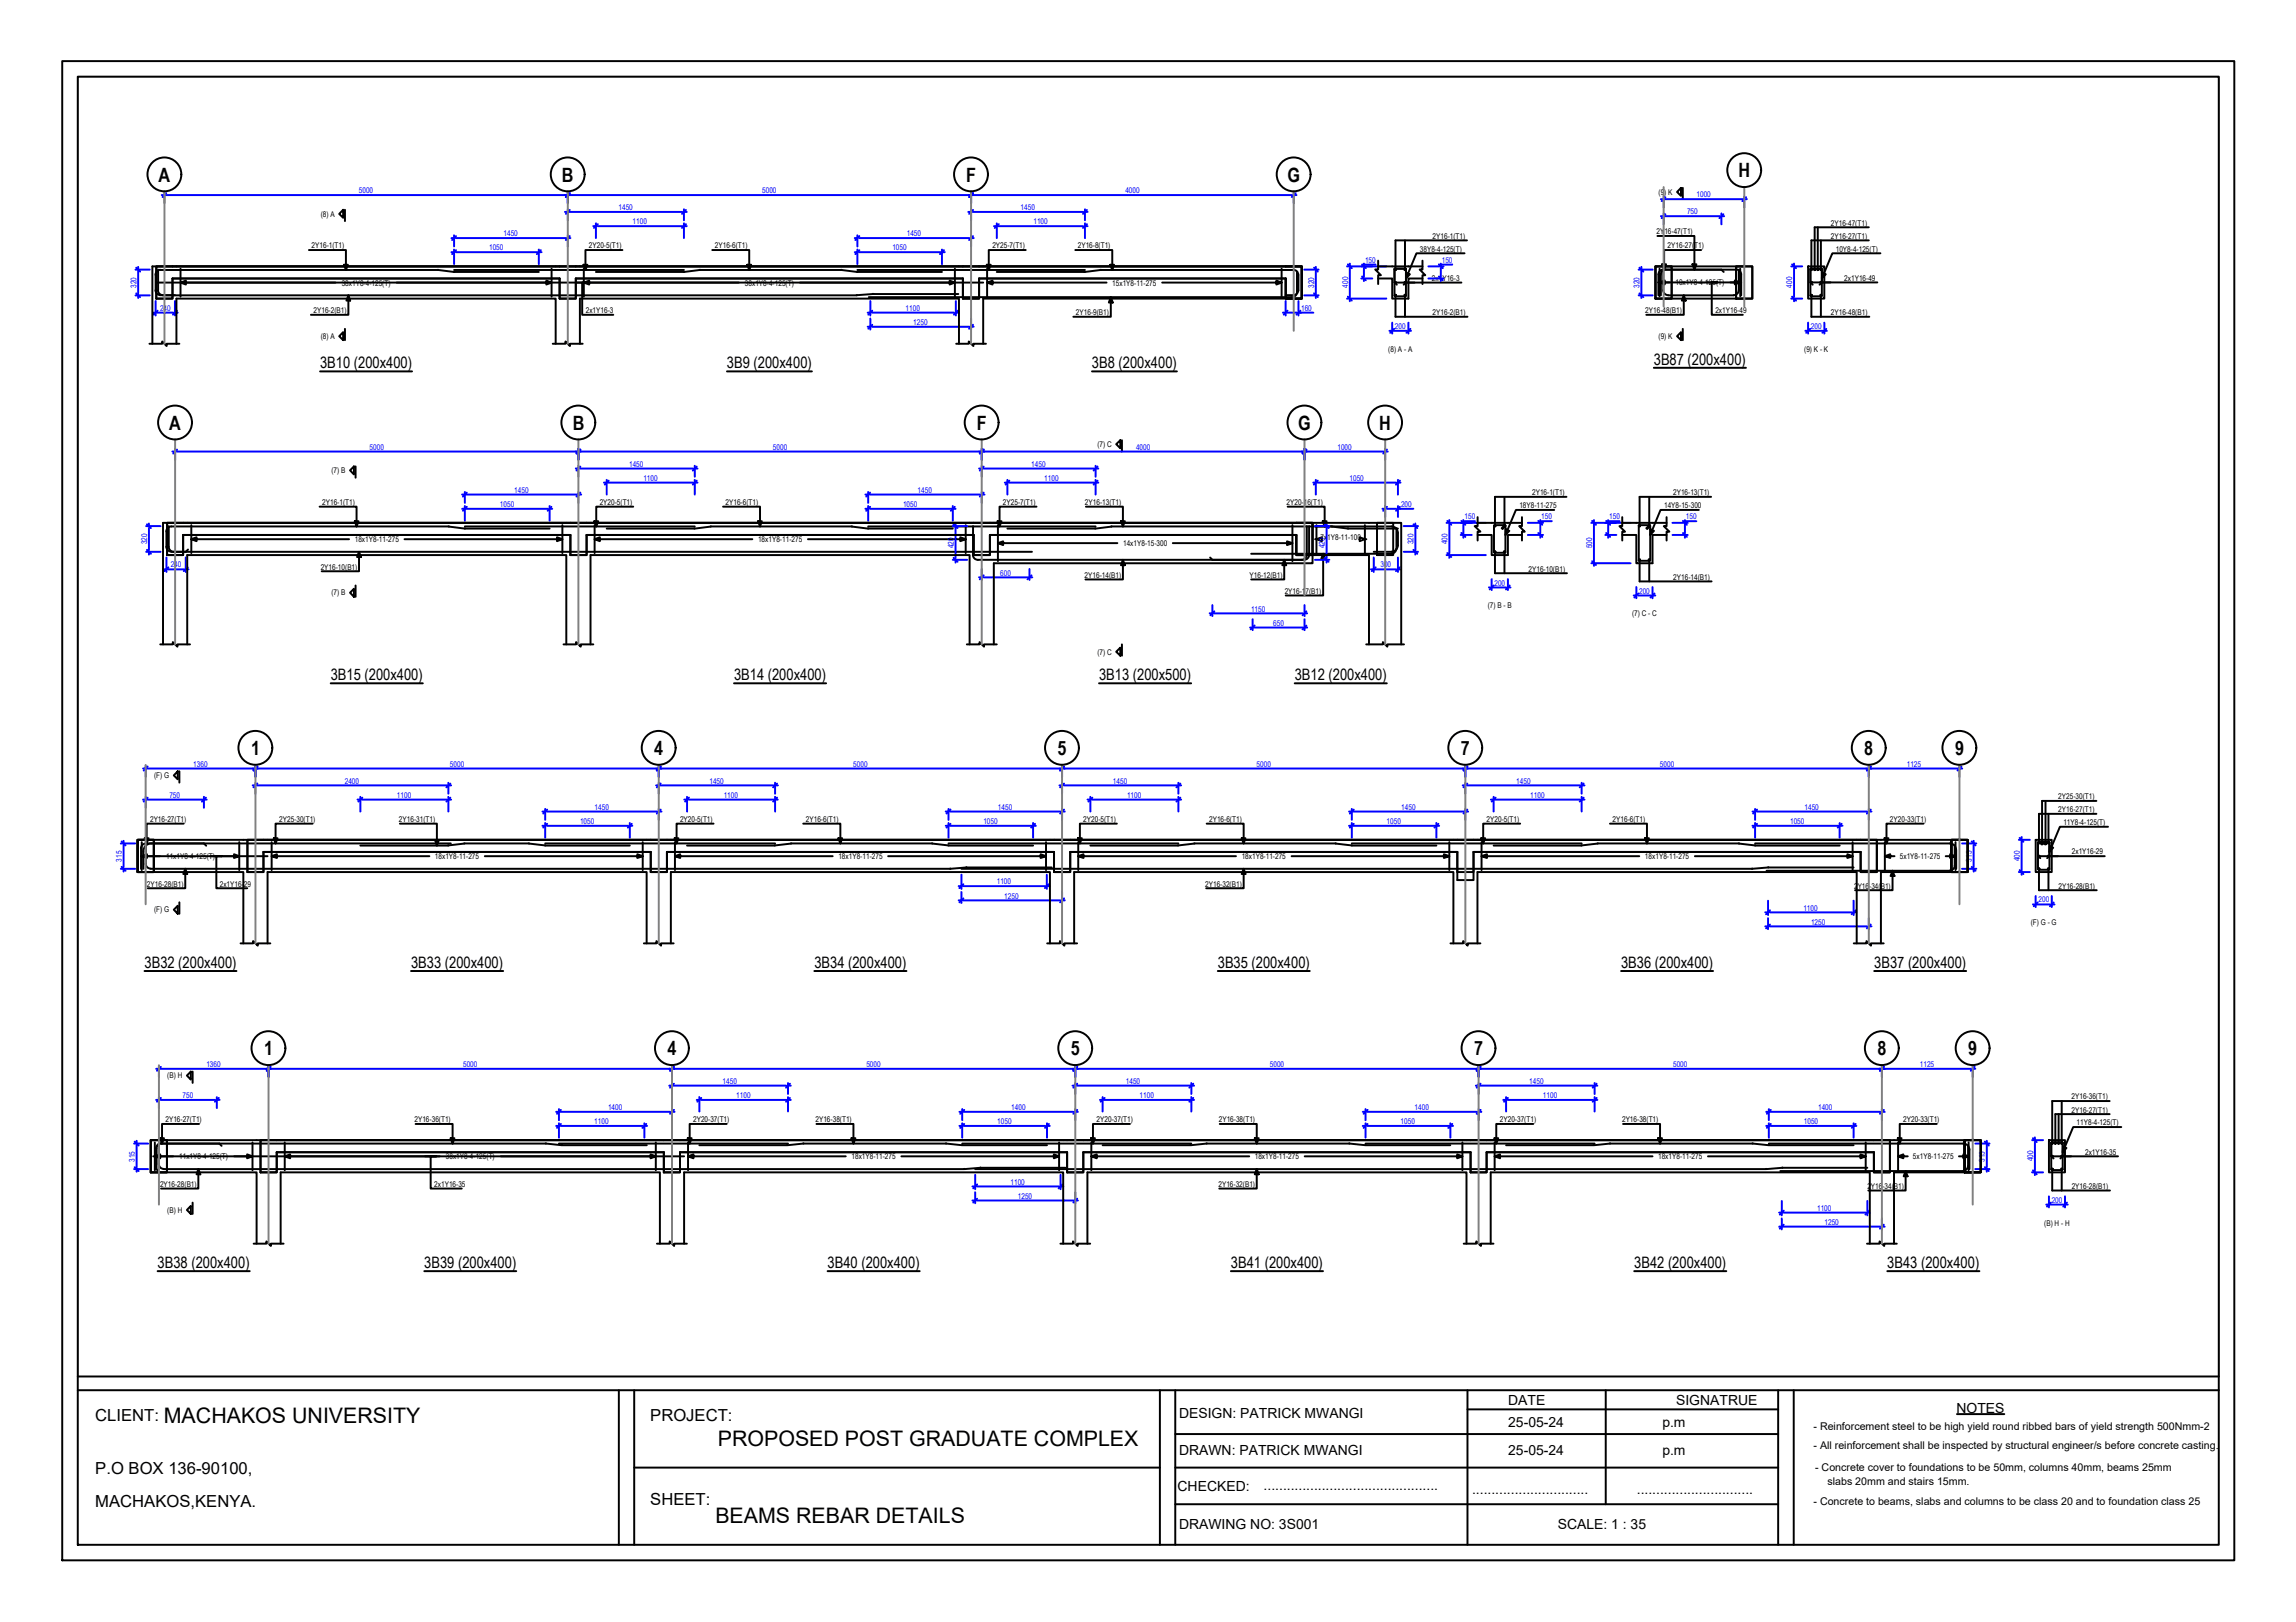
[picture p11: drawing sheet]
<svg xmlns="http://www.w3.org/2000/svg" width="297mm" height="210mm" viewBox="0 0 297 210" stroke-linecap="round" stroke-linejoin="round" font-family="sans-serif">
<defs><g id="words">
<g font-size="2.8">
<text x="21.2" y="184.2">MACHAKOS UNIVERSITY</text>
<text x="92.9" y="187.1">PROPOSED POST GRADUATE COMPLEX</text>
<text x="92.5" y="197.1">BEAMS REBAR DETAILS</text>
</g>
<g font-size="2.6">
<text x="20.5" y="23.5">A</text>
<text x="72.7" y="23.5">B</text>
<text x="125" y="23.5">F</text>
<text x="166.5" y="23.5">G</text>
<text x="224.9" y="22.9">H</text>
<text x="21.9" y="55.6">A</text>
<text x="74.1" y="55.6">B</text>
<text x="126.4" y="55.6">F</text>
<text x="167.9" y="55.6">G</text>
<text x="178.4" y="55.6">H</text>
<text x="32.5" y="97.7">1</text>
<text x="84.7" y="97.7">4</text>
<text x="136.8" y="97.7">5</text>
<text x="189" y="97.7">7</text>
<text x="241.2" y="97.7">8</text>
<text x="252.9" y="97.7">9</text>
<text x="34.2" y="136.6">1</text>
<text x="86.3" y="136.6">4</text>
<text x="138.5" y="136.6">5</text>
<text x="190.7" y="136.6">7</text>
<text x="242.9" y="136.6">8</text>
<text x="254.6" y="136.6">9</text>
</g>
<g font-size="2.2">
<text x="12.3" y="183.9">CLIENT:</text>
<text x="84.1" y="183.9">PROJECT:</text>
<text x="12.3" y="190.8">P.O BOX 136-90100,</text>
<text x="12.3" y="195">MACHAKOS,KENYA.</text>
<text x="84.1" y="194.7">SHEET:</text>
</g>
<g font-size="2">
<text x="41.4" y="47.6">3B10 (200x400)</text>
<text x="94.1" y="47.6">3B9 (200x400)</text>
<text x="141.3" y="47.6">3B8 (200x400)</text>
<text x="214" y="47.2">3B87 (200x400)</text>
<text x="42.8" y="88">3B15 (200x400)</text>
<text x="95" y="88">3B14 (200x400)</text>
<text x="142.2" y="88">3B13 (200x500)</text>
<text x="167.5" y="88">3B12 (200x400)</text>
<text x="18.7" y="125.2">3B32 (200x400)</text>
<text x="53.2" y="125.2">3B33 (200x400)</text>
<text x="105.4" y="125.2">3B34 (200x400)</text>
<text x="157.6" y="125.2">3B35 (200x400)</text>
<text x="209.7" y="125.2">3B36 (200x400)</text>
<text x="242.5" y="125.2">3B37 (200x400)</text>
<text x="20.4" y="164.1">3B38 (200x400)</text>
<text x="54.9" y="164.1">3B39 (200x400)</text>
<text x="107.1" y="164.1">3B40 (200x400)</text>
<text x="159.2" y="164.1">3B41 (200x400)</text>
<text x="211.4" y="164.1">3B42 (200x400)</text>
<text x="244.2" y="164.1">3B43 (200x400)</text>
</g>
<g font-size="1.8">
<text x="152.5" y="183.5">DESIGN: PATRICK MWANGI</text>
<text x="195.1" y="181.9">DATE</text>
<text x="195.1" y="184.7">25-05-24</text>
<text x="215.1" y="184.6">p.m</text>
<text x="216.8" y="181.9">SIGNATRUE</text>
<text x="253.1" y="182.8">NOTES</text>
<text x="152.5" y="188.2">DRAWN: PATRICK MWANGI</text>
<text x="195.1" y="188.2">25-05-24</text>
<text x="215.1" y="188.2">p.m</text>
<text x="152.3" y="192.9">CHECKED:</text>
<text x="152.5" y="197.8">DRAWING NO: 3S001</text>
<text x="163.5" y="192.9">.............................................</text>
<text x="190.4" y="193.3">..............................</text>
<text x="201.5" y="197.9">SCALE: 1 : 35</text>
<text x="211.8" y="193.3">..............................</text>
</g>
<g font-size="1.4">
<text x="234.6" y="185.1">- Reinforcement steel to be high yield round ribbed bars of yield strength 500Nmm-2</text>
<text x="234.6" y="187.5">- All reinforcement shall be inspected by structural engineer/s before concrete casting.</text>
<text x="234.8" y="190.3">- Concrete cover to foundations to be 50mm, columns 40mm, beams 25mm</text>
<text x="234.6" y="194.7">- Concrete to beams, slabs and columns to be class 20 and to foundation class 25</text>
<text x="236.4" y="192.1">slabs 20mm and stairs 15mm.</text>
</g>
<g font-size="1">
<text x="41.5" y="28">(8) A</text>
<text x="214.6" y="25.2">(9) K</text>
<text x="236.9" y="29.2">2Y16-47(T1)</text>
<text x="40.3" y="32.1">2Y16-1(T1)</text>
<text x="76.2" y="32.1">2Y20-5(T1)</text>
<text x="92.5" y="32.1">2Y16-6(T1)</text>
<text x="128.4" y="32.1">2Y25-7(T1)</text>
<text x="139.4" y="32.1">2Y16-8(T1)</text>
<text x="183.7" y="32.6">38Y8-4-125(T)</text>
<text x="185.3" y="30.9">2Y16-1(T1)</text>
<text x="214.3" y="30.3">2Y16-47(T1)</text>
<text x="215.7" y="32.1">2Y16-27(T1)</text>
<text x="236.9" y="30.9">2Y16-27(T1)</text>
<text x="237.5" y="32.6">10Y8-4-125(T)</text>
<text x="40.6" y="40.5">2Y16-2(B1)</text>
<text x="44.2" y="36.9">38x1Y8-4-125(T)</text>
<text x="75.8" y="40.5">2x1Y16-3</text>
<text x="96.4" y="36.9">38x1Y8-4-125(T)</text>
<text x="139.2" y="40.8">2Y16-9(B1)</text>
<text x="143.9" y="36.9">15x1Y8-11-275</text>
<text x="185.3" y="36.4">2x1Y16-3</text>
<text x="185.3" y="40.8">2Y16-2(B1)</text>
<text x="212.9" y="40.5">2Y16-48(B1)</text>
<text x="216.8" y="36.9">10x1Y8-4-125(T)</text>
<text x="221.9" y="40.5">2x1Y16-49</text>
<text x="236.9" y="40.8">2Y16-48(B1)</text>
<text x="238.6" y="36.3">2x1Y16-49</text>
<text x="41.5" y="43.9">(8) A</text>
<text x="179.6" y="45.5">(8) A - A</text>
<text x="214.6" y="43.9">(9) K</text>
<text x="233.4" y="45.5">(9) K - K</text>
<text x="142" y="57.9">(7) C</text>
<text x="41.7" y="65.4">2Y16-1(T1)</text>
<text x="42.9" y="61.2">(7) B</text>
<text x="77.6" y="65.4">2Y20-5(T1)</text>
<text x="93.9" y="65.4">2Y16-6(T1)</text>
<text x="129.8" y="65.4">2Y25-7(T1)</text>
<text x="140.4" y="65.4">2Y16-13(T1)</text>
<text x="166.4" y="65.4">2Y20-16(T1)</text>
<text x="196.6" y="65.8">18Y8-11-275</text>
<text x="198.2" y="64.1">2Y16-1(T1)</text>
<text x="215.3" y="65.8">14Y8-15-300</text>
<text x="216.5" y="64.1">2Y16-13(T1)</text>
<text x="45.9" y="70.1">18x1Y8-11-275</text>
<text x="98.1" y="70.1">18x1Y8-11-275</text>
<text x="145.3" y="70.7">14x1Y8-15-300</text>
<text x="170.8" y="69.9">7x1Y8-11-100</text>
<text x="41.5" y="73.7">2Y16-10(B1)</text>
<text x="42.9" y="77.1">(7) B</text>
<text x="140.3" y="74.8">2Y16-14(B1)</text>
<text x="161.7" y="74.8">Y16-12(B1)</text>
<text x="166.2" y="76.8">2Y16-17(B1)</text>
<text x="197.7" y="74">2Y16-10(B1)</text>
<text x="216.5" y="75">2Y16-14(B1)</text>
<text x="192.5" y="78.7">(7) B - B</text>
<text x="211.1" y="79.8">(7) C - C</text>
<text x="142" y="84.7">(7) C</text>
<text x="19.9" y="100.7">(F) G</text>
<text x="19.4" y="106.4">2Y16-27(T1)</text>
<text x="36.1" y="106.4">2Y25-30(T1)</text>
<text x="51.6" y="106.4">2Y16-31(T1)</text>
<text x="88" y="106.4">2Y20-5(T1)</text>
<text x="104.3" y="106.4">2Y16-6(T1)</text>
<text x="140.2" y="106.4">2Y20-5(T1)</text>
<text x="156.4" y="106.4">2Y16-6(T1)</text>
<text x="192.3" y="106.4">2Y20-5(T1)</text>
<text x="208.6" y="106.4">2Y16-6(T1)</text>
<text x="244.5" y="106.4">2Y20-33(T1)</text>
<text x="266.3" y="105.1">2Y16-27(T1)</text>
<text x="266.3" y="103.4">2Y25-30(T1)</text>
<text x="266.9" y="106.8">11Y8-4-125(T)</text>
<text x="21.5" y="111.2">11x1Y8-4-125(T)</text>
<text x="56.3" y="111.2">18x1Y8-11-275</text>
<text x="108.5" y="111.2">18x1Y8-11-275</text>
<text x="160.6" y="111.2">18x1Y8-11-275</text>
<text x="212.8" y="111.2">18x1Y8-11-275</text>
<text x="245.8" y="111.2">5x1Y8-11-275</text>
<text x="268" y="110.6">2x1Y16-29</text>
<text x="19" y="114.7">2Y16-28(B1)</text>
<text x="19.9" y="118.1">(F) G</text>
<text x="28.4" y="114.7">2x1Y16-29</text>
<text x="155.9" y="114.7">2Y16-32(B1)</text>
<text x="239.9" y="115">2Y16-34(B1)</text>
<text x="262.7" y="119.7">(F) G - G</text>
<text x="266.3" y="115">2Y16-28(B1)</text>
<text x="21.6" y="139.6">(B) H</text>
<text x="268" y="144">2Y16-27(T1)</text>
<text x="268" y="142.3">2Y16-36(T1)</text>
<text x="21.4" y="145.2">2Y16-27(T1)</text>
<text x="53.6" y="145.2">2Y16-36(T1)</text>
<text x="89.7" y="145.2">2Y20-37(T1)</text>
<text x="105.5" y="145.2">2Y16-38(T1)</text>
<text x="141.9" y="145.2">2Y20-37(T1)</text>
<text x="157.7" y="145.2">2Y16-38(T1)</text>
<text x="194" y="145.2">2Y20-37(T1)</text>
<text x="209.9" y="145.2">2Y16-38(T1)</text>
<text x="246.2" y="145.2">2Y20-33(T1)</text>
<text x="268.7" y="145.6">11Y8-4-125(T)</text>
<text x="269.8" y="149.4">2x1Y16-35</text>
<text x="20.7" y="153.6">2Y16-28(B1)</text>
<text x="23.2" y="150">11x1Y8-4-125(T)</text>
<text x="56.2" y="153.6">2x1Y16-35</text>
<text x="57.7" y="150">38x1Y8-4-125(T)</text>
<text x="110.2" y="150">18x1Y8-11-275</text>
<text x="157.6" y="153.6">2Y16-32(B1)</text>
<text x="162.3" y="150">18x1Y8-11-275</text>
<text x="214.5" y="150">18x1Y8-11-275</text>
<text x="241.6" y="153.8">2Y16-34(B1)</text>
<text x="247.5" y="150">5x1Y8-11-275</text>
<text x="268" y="153.9">2Y16-28(B1)</text>
<text x="21.6" y="156.9">(B) H</text>
<text x="264.5" y="158.6">(B) H - H</text>
</g>
<g font-size="1" fill="#00f">
<text x="46.4" y="25">5000</text>
<text x="80" y="27.2">1450</text>
<text x="81.8" y="29">1100</text>
<text x="98.6" y="25">5000</text>
<text x="132" y="27.2">1450</text>
<text x="133.7" y="29">1100</text>
<text x="145.6" y="25">4000</text>
<text x="218.3" y="27.7">750</text>
<text x="219.5" y="25.5">1000</text>
<text x="63.3" y="32.4">1050</text>
<text x="65.1" y="30.6">1450</text>
<text x="115.5" y="32.4">1050</text>
<text x="117.3" y="30.6">1450</text>
<text x="176.6" y="34">150</text>
<text x="186.5" y="34">150</text>
<text x="17.6" y="37.2" transform="rotate(-90 17.6 37.2)">320</text>
<text x="20.7" y="40.2">240</text>
<text x="117.2" y="40.2">1100</text>
<text x="168.3" y="40.2">160</text>
<text x="170" y="37.2" transform="rotate(-90 170 37.2)">320</text>
<text x="174.4" y="37.2" transform="rotate(-90 174.4 37.2)">400</text>
<text x="212.1" y="37.2" transform="rotate(-90 212.1 37.2)">320</text>
<text x="231.9" y="37.2" transform="rotate(-90 231.9 37.2)">400</text>
<text x="118.2" y="42.1">1250</text>
<text x="180.5" y="42.6">200</text>
<text x="234.3" y="42.6">200</text>
<text x="47.8" y="58.2">5000</text>
<text x="100" y="58.2">5000</text>
<text x="147" y="58.2">4000</text>
<text x="173" y="58.2">1000</text>
<text x="64.7" y="65.6">1050</text>
<text x="66.5" y="63.8">1450</text>
<text x="81.4" y="60.4">1450</text>
<text x="83.2" y="62.2">1100</text>
<text x="116.8" y="65.6">1050</text>
<text x="118.7" y="63.8">1450</text>
<text x="133.4" y="60.4">1450</text>
<text x="135.1" y="62.2">1100</text>
<text x="174.6" y="62.2">1050</text>
<text x="181.3" y="65.6">200</text>
<text x="19" y="70.5" transform="rotate(-90 19 70.5)">320</text>
<text x="123.4" y="71" transform="rotate(-90 123.4 71)">420</text>
<text x="171.4" y="71" transform="rotate(-90 171.4 71)">420</text>
<text x="182.9" y="70.5" transform="rotate(-90 182.9 70.5)">320</text>
<text x="187.3" y="70.4" transform="rotate(-90 187.3 70.4)">400</text>
<text x="189.5" y="67.2">150</text>
<text x="199.4" y="67.2">150</text>
<text x="206" y="71" transform="rotate(-90 206 71)">500</text>
<text x="208.2" y="67.2">150</text>
<text x="218.1" y="67.2">150</text>
<text x="22.1" y="73.4">240</text>
<text x="129.4" y="74.5">600</text>
<text x="178.6" y="73.4">300</text>
<text x="193.3" y="75.8">200</text>
<text x="212.1" y="76.8">200</text>
<text x="161.8" y="79.1">1150</text>
<text x="164.7" y="81">650</text>
<text x="25" y="99.2">1360</text>
<text x="44.6" y="101.4">2400</text>
<text x="58.2" y="99.2">5000</text>
<text x="91.8" y="101.4">1450</text>
<text x="110.4" y="99.2">5000</text>
<text x="144" y="101.4">1450</text>
<text x="162.6" y="99.2">5000</text>
<text x="196.2" y="101.4">1450</text>
<text x="214.7" y="99.2">5000</text>
<text x="246.7" y="99.2">1125</text>
<text x="21.9" y="103.2">750</text>
<text x="51.4" y="103.2">1100</text>
<text x="75" y="106.6">1050</text>
<text x="76.9" y="104.8">1450</text>
<text x="93.6" y="103.2">1100</text>
<text x="127.2" y="106.6">1050</text>
<text x="129.1" y="104.8">1450</text>
<text x="145.8" y="103.2">1100</text>
<text x="179.4" y="106.6">1050</text>
<text x="181.3" y="104.8">1450</text>
<text x="198" y="103.2">1100</text>
<text x="231.6" y="106.6">1050</text>
<text x="233.5" y="104.8">1450</text>
<text x="15.8" y="111.5" transform="rotate(-90 15.8 111.5)">315</text>
<text x="255.1" y="111.5" transform="rotate(-90 255.1 111.5)">315</text>
<text x="261.3" y="111.5" transform="rotate(-90 261.3 111.5)">400</text>
<text x="129" y="114.4">1100</text>
<text x="129.9" y="116.3">1250</text>
<text x="233.3" y="117.8">1100</text>
<text x="234.3" y="119.6">1250</text>
<text x="263.7" y="116.8">200</text>
<text x="23.6" y="142.1">750</text>
<text x="26.7" y="138.1">1360</text>
<text x="59.9" y="138.1">5000</text>
<text x="78.7" y="143.7">1400</text>
<text x="93.5" y="140.3">1450</text>
<text x="95.3" y="142.1">1100</text>
<text x="112.1" y="138.1">5000</text>
<text x="130.8" y="143.7">1400</text>
<text x="145.7" y="140.3">1450</text>
<text x="147.4" y="142.1">1100</text>
<text x="164.3" y="138.1">5000</text>
<text x="183" y="143.7">1400</text>
<text x="197.9" y="140.3">1450</text>
<text x="199.6" y="142.1">1100</text>
<text x="216.5" y="138.1">5000</text>
<text x="235.2" y="143.7">1400</text>
<text x="248.4" y="138.1">1125</text>
<text x="76.9" y="145.5">1100</text>
<text x="129" y="145.5">1050</text>
<text x="181.2" y="145.5">1050</text>
<text x="233.4" y="145.5">1050</text>
<text x="17.4" y="150.3" transform="rotate(-90 17.4 150.3)">315</text>
<text x="130.7" y="153.3">1100</text>
<text x="131.7" y="155.1">1250</text>
<text x="256.8" y="150.3" transform="rotate(-90 256.8 150.3)">315</text>
<text x="263" y="150.3" transform="rotate(-90 263 150.3)">400</text>
<text x="265.4" y="155.7">200</text>
<text x="235.1" y="156.7">1100</text>
<text x="236" y="158.5">1250</text>
</g>
</g></defs>
<!-- layer: Link Line -->
<g fill="none" stroke="#000" stroke-width=".25">
<path d="M23.4 34.8v3.6M71.4 34.8v3.6M75.5 34.8v3.6M123.5 34.8v3.6M127.7 34.8v3.6M165.8 34.8v3.6M180.5 34.7l-.1 .1v3.5h.1M180.5 34.8h1.3M180.5 38.3h1.3M181.8 34.7l.1 .1v3.5h-.1M214.7 34.8v3.5M225.1 34.8v3.5"/>
<path d="M234.3 34.7l-.1 .1v3.5h.1M234.3 34.8h1.3M234.3 38.3h1.3M235.6 34.7l.1 .1v3.5h-.1M24.8 68v3.6M72.8 68v3.6M76.9 68v3.6M124.9 68v3.6M129.1 68v4.6M167.2 68v4.6M170.3 68v3.6M176.6 68v3.6"/>
<path d="M193.3 68v3.4l.1 .1M193.4 68h-.1M193.4 68h1.3M193.4 71.5h1.3M194.7 68v.1l-.3 .4M194.8 68h-.2l-.3 .4M194.8 68v3.4l-.1 .1M212 68h.1h1.3l.1 .1-.4 .4M212 72.5l.1 .1h1.3l.1-.1M212 68v4.5M213.3 68h.2M213.4 68l-.4 .4"/>
<path d="M213.5 68v4.5M18.3 109v3.6M31 109v3.6M35.1 109v3.6M83.1 109v3.6M87.3 109v3.6M135.3 109v3.6M139.5 109v3.6M187.5 109v3.6M191.7 109v3.6M239.7 109v3.6M243.8 109v3.6"/>
<path d="M253 109v3.6M263.7 109v.1v3.4M263.7 109h1.4M263.7 112.6h1.4M265.1 109v.1v3.4M20 147.8v3.6M32.7 147.8v3.6M36.8 147.8v3.6M84.8 147.8v3.6M89 147.8v3.6M137 147.8v3.6M141.2 147.8v3.6"/>
<path d="M189.2 147.8v3.6M193.4 147.8v3.6M241.4 147.8v3.6M245.6 147.8v3.6M254.7 147.8v3.6M265.4 147.8v.1v3.4v.1M265.5 147.8h1.3M265.5 151.4h1.3M266.8 147.8l.1 .1v3.4l-.1 .1"/>
</g>
<!-- layer: Leader Line -->
<g fill="none" stroke="#000" stroke-width=".25">
<path d="M23.4 36.6l.7-.3v.5l-.7-.2h20M40 32.4h4.8v2.5M44.5 34.3h.5l-.2 .6zM45.1 38.2l.2 .7h-.5zM45.1 38.2v2.5h-4.9M51.3 36.6h20.1l-.7 .2v-.5l.7 .3M74.6 36.6h1.5h-.8v4.1h4M75.5 34.3h.5l-.3 .6zM75.5 36.6l.7-.3v.5l-.7-.2h20.1M80.5 32.4h-4.8v2.5M92.1 32.4h4.8v2.5M96.7 34.3h.5l-.3 .6z"/>
<path d="M103.5 36.6h20l-.6 .2v-.5l.6 .3M127.7 34.3h.5l-.3 .6zM127.7 36.6l.7-.3v.5l-.7-.2h15.5M132.7 32.4h-4.8v2.5M139.1 32.4h4.8v2.5M143.6 34.3h.5l-.2 .6zM143.7 38.5l.3 .7h-.5zM143.7 38.5v2.5h-4.8M150.4 36.6h15.4l-.7 .2v-.5l.7 .3M180.5 36.6h2.5M180.5 38.2v2.8h9.4M181.8 31.1v3.8"/>
<path d="M181.8 38.2v2.8M181.8 36.6h7.3M181.9 35.3l.5 .2-.5 .5zM189.5 32.8h-6.3l-1.3 3.2M189.8 31.1h-9.3v3.8M214.4 30.5h4.8v4.4M214.7 36.5l.7-.2v.5l-.7-.3h1.3M215 34.2h.5l-.2 .7zM217.8 38.2l.3 .7h-.5zM217.8 38.2v2.5h-4.8M219 34.2h.5l-.3 .7zM220.1 32.4h-4.8v2.5"/>
<path d="M220.7 36.5h1.5h-.7v4.2h4M223.9 36.5h1.2l-.7 .3v-.5l.7 .2M234.3 36.5h2.5M234.3 38.2v2.8h7.5M235.2 29.4v5.5M235.6 31.1v3.8M235.6 38.2v2.8M235.6 36.5h7.3M235.7 35.3l.5 .2-.5 .5zM241.8 31.1h-7.5v3.8M241.8 29.4h-7v5.5M243.3 32.8h-6.2l-1.4 3.2"/>
<path d="M24.8 69.8l.6-.3v.5l-.6-.2h20.4M41.3 65.6h4.8v2.5M45.9 67.5h.5l-.3 .6zM46.4 71.4l.3 .7h-.5zM46.4 71.4v2.5h-4.8M52.3 69.8h20.5l-.7 .2v-.5l.7 .3M76.9 67.5h.5l-.3 .6zM76.9 69.8l.7-.3v.5l-.7-.2h20.4M81.9 65.6h-4.8v2.5M93.5 65.6h4.8v2.5M98.1 67.5h.5l-.3 .6zM104.5 69.8h20.4l-.7 .2v-.5l.7 .3"/>
<path d="M129.1 67.5h.5l-.3 .6zM129.1 70.3l.7-.2v.4l-.7-.2h15.5M134.1 65.6h-4.8v2.5M140.5 65.6h4.8v2.5M145 67.5h.5l-.2 .6zM145.3 72.4l.2 .7h-.5zM145.3 72.4v2.6h-4.9M151.7 70.3h15.5l-.7 .2v-.4l.7 .2M166.1 72.4l.3 .7h-.5zM166.1 72.4v2.6h-4.2M166.6 65.6h4.8v2.5M170.1 69.8l.9 .2v-.5l-.7 .3"/>
<path d="M171.1 67.5h.5l-.2 .6zM171.2 71.7l.2 .6h-.5zM171.2 71.7v5.4h-4.9M176.6 69.8l-.7-.3v.5l.9-.2M193.4 71.4v2.8h9.3M194.6 64.3v3.8M194.6 71.4v2.8M194.8 68.5l.5 .2-.5 .5zM201.1 66h-5l-1.3 3.2M202.7 64.3h-9.3v3.8M212.1 72.4v2.8h9.3M213.4 64.3v3.8"/>
<path d="M213.4 72.4v2.8M213.5 68.5l.5 .2-.5 .5zM219.8 66h-5l-1.3 3.2M221.4 64.3h-9.3v3.8M18.3 110.8l.7-.3v.5l-.7-.2h2.4M18.7 108.5h.5l-.2 .6zM23.8 106.6h-4.8v2.5M24 112.4l.2 .7h-.5zM24 112.4v2.5h-4.9M27.2 110.8h1.5h-.7v4.1h4M28.6 110.8h2.4l-.7 .2v-.5l.7 .3M35.1 110.8l.7-.3v.5l-.7-.2h20.4"/>
<path d="M35.4 108.5h.5l-.2 .6zM40.4 106.6h-4.7v2.5M51.7 106.6h4.8v2.8M56.3 108.7h.5l-.3 .7zM62.7 110.8h20.4l-.6 .2v-.5l.6 .3M87.3 108.5h.5l-.3 .6zM87.3 110.8l.7-.3v.5l-.7-.2h20.4M92.3 106.6h-4.8v2.5M103.9 106.6h4.8v2.5M108.5 108.5h.5l-.3 .6zM114.9 110.8h20.4l-.7 .2v-.5l.7 .3M139.5 108.5h.5l-.3 .6z"/>
<path d="M139.5 110.8l.7-.3v.5l-.7-.2h20.4M144.5 106.6h-4.8v2.5M156.1 106.6h4.8v2.5M160.6 108.5h.5l-.2 .6zM160.9 112.4l.2 .7h-.5zM160.9 112.4v2.5h-4.9M167.1 110.8h20.4l-.7 .2v-.5l.7 .3M191.6 108.5h.5l-.2 .6zM191.7 110.8l.7-.3v.5l-.7-.2h20.4M196.7 106.6h-4.8v2.5M208.3 106.6h4.8v2.5M212.8 108.5h.5l-.2 .6z"/>
<path d="M219.3 110.8h20.4l-.7 .2v-.5l.7 .3M243.8 108.5h.5l-.2 .6zM243.8 110.8l.7-.3v.5l-.7-.2h1.3M244.8 112.7l.3 .7h-.5zM244.8 112.7v2.5h-4.8M248.8 106.6h-4.7v2.5M251.7 110.8h1.3l-.7 .2v-.5l.7 .3M263.8 110.8h2.4M263.8 112.4v2.8h7.5M264.6 103.6v5.5M265 105.3v3.8M265 112.4v2.8"/>
<path d="M265 110.8h7.3M265.2 109.5l.4 .2-.5 .6zM271.2 105.3h-7.4v3.8M271.2 103.6h-7v5.5M272.7 107h-6.2l-1.4 3.3M20 149.6l.7-.2v.5l-.7-.3h2.4M20.7 147.3h.5l-.2 .7zM25.7 151.3l.2 .7h-.5zM25.7 151.3v2.5h-4.9M25.7 145.5h-4.7v2.5M30.3 149.6h2.4l-.7 .3v-.5l.7 .2M36.8 149.6l.7-.2v.5l-.7-.3h20.1"/>
<path d="M53.8 145.5h4.8v2.5M55 149.6h1.5h-.8v4.2h4M58.3 147.3h.5l-.2 .7zM64.8 149.6h20l-.6 .3v-.5l.6 .2M89 147.3h.5l-.3 .7zM89 149.6l.7-.2v.5l-.7-.3h20.4M94 145.5h-4.8v2.5M105.6 145.5h4.8v2.5M110.2 147.3h.5l-.3 .7zM116.6 149.6h20.4l-.7 .3v-.5l.7 .2M141.1 147.3h.6l-.3 .7zM141.2 149.6l.7-.2v.5l-.7-.3h20.4"/>
<path d="M146.2 145.5h-4.8v2.5M157.8 145.5h4.8v2.5M162.3 147.3h.5l-.2 .7zM162.6 151.3l.2 .7h-.5zM162.6 151.3v2.5h-4.9M168.8 149.6h20.4l-.7 .3v-.5l.7 .2M193.3 147.3h.5l-.2 .7zM193.4 149.6l.7-.2v.5l-.7-.3h20.4M198.4 145.5h-4.8v2.5M210 145.5h4.8v2.5M214.5 147.3h.5l-.2 .7zM221 149.6h20.4l-.7 .3v-.5l.7 .2"/>
<path d="M245.5 147.3h.5l-.2 .7zM245.6 149.6l.6-.2v.5l-.6-.3h1.2M246.5 151.5l.3 .7h-.5zM246.5 151.5v2.6h-4.8M250.6 145.5h-4.8v2.5M253.4 149.6h1.3l-.7 .3v-.5l.7 .2M265.5 149.6h2.5M265.5 151.3v2.8h7.5M266.3 144.2v3.8M266.7 142.5v5.5M266.7 151.3v2.8M266.7 149.6h7.3"/>
<path d="M266.9 148.4l.4 .2-.4 .5zM272.9 144.2h-7v3.8M272.9 142.5h-7.4v5.5M274.4 145.9h-6.2l-1.3 3.2"/>
</g>
<!-- layer: Section Line -->
<g fill="none" stroke="#000" stroke-width=".25">
<path d="M44.4 27.1v1.1l-.5-.5zM44.6 27.1v1.5M217.5 24.3v1.1l-.5-.6zM217.7 24.3v1.5M44.4 43v1l-.5-.5zM44.6 42.6v1.4M144.4 57.5l.5-.5v1zM145.1 57v1.4M217.5 43v1l-.5-.5zM217.7 42.6v1.4M45.3 76.7l.5-.5v1zM45.3 60.9l.5-.5v1z"/>
<path d="M46 60.4v1.4M46 75.8v1.4M23 99.8v1.1l-.5-.6zM23.2 99.8v1.5M144.4 84.3l.5-.5v1.1zM145.1 83.4v1.5M22.5 117.7l.5-.5v1.1zM23.2 116.8v1.5M24.2 139.2l.5-.5v1zM24.9 138.7v1.4M24.7 156.1v1l-.5-.5zM24.9 155.6v1.5"/>
</g>
<!-- layer: Top Rebar Line -->
<g fill="none" stroke="#000" stroke-width=".25">
<path d="M20.1 37.6a.65 .65 0 0 0 .7 .6h1.8M20.1 35.6v2M58.7 35.2h11M58.7 35.2l-2-.3h-35.9a.65 .65 0 0 0-.7 .7M58.7 34.9h29.8M88.5 35.2h-11.4M90.5 34.9h18.4M90.5 34.9l-2 .3M108.9 34.9l2.1 .3M110.9 34.9h29.5M111 35.2h10.9M140.3 35.2h-11.3"/>
<path d="M142.4 34.9l-2 .3M142.5 34.9h24.8M166.3 38.2h1M167.3 34.9a.65 .65 0 0 1 .7 .7M168 37.6a.65 .65 0 0 1-.7 .6M168 35.6v2M214.6 35.5v2.7M214.9 35.5v2.7M215.2 34.9a.65 .65 0 0 0-.6 .6M215.2 34.9h9.4M215.5 34.9a.65 .65 0 0 0-.6 .6M224.6 34.9a.65 .65 0 0 1 .7 .6"/>
<path d="M225.3 35.5v2.7M21.5 70.7a.65 .65 0 0 0 .7 .7M21.5 68.8v2M22.2 71.4h1.8M58.1 68.1h-35.9a.65 .65 0 0 0-.7 .7M58.1 68.1l2 .3M60.1 68.4h.1M60.1 68.1h29.8M60.2 68.4h10.9M78.5 68.4h11.3M89.9 68.4h-.1M110.2 68.1l2.1 .3"/>
<path d="M110.2 68.1h-18.2l-2.1 .3M112.3 68.4h.1M112.3 68.1h29.4M112.4 68.4h10.9M130.3 68.4h11.4M141.7 68.4h.1M143.7 68.1h36.4a.79 .79 0 0 1 .7 .8M143.8 68.1l-2 .3M172.3 68.1l2.1 .3M174.4 68.4h.1M174.4 68.4h6.5M177.7 71.4h2.4"/>
<path d="M180.8 70.6a.79 .79 0 0 1-.8 .8M180.9 68.9v1.7M19.6 109.1a1.01 1.01 0 0 0-1.1 1.1v2.2M58 109.4h-11.4M58.3 109.1h-39.4a.65 .65 0 0 0-.7 .7l.1 2.6M68.4 109.1l2.1 .3M68.4 109.1h-8.3l-2.1 .3M70.5 109.4h11M70.5 109.1h29.8M100.3 109.4h-11.4M102.4 109.1l-2.1 .3M102.4 109.1l18.2 .1"/>
<path d="M120.7 109.2l2 .2M122.7 109.4h11M122.7 109.1h29.7M141.1 109.4h11.3M152.5 109.4h-.1M172.8 109.1l2 .3M172.8 109.1h-18.2l-2.1 .3M174.8 109.4h.1M174.9 109.1h29.7M174.9 109.4h10.9M204.7 109.4h-11.5M206.7 109.2l18.2-.1 2.1 .3"/>
<path d="M206.7 109.2l-2.1 .2M227 109.4h.1M227.1 109.1h25.2a.79 .79 0 0 1 .8 .8M227.1 109.4h10.9M253.1 110v2.4M20.9 148a.65 .65 0 0 0-.7 .6v2.7M20.9 148h49.7M70.6 148h.1M70.7 148l2 .2M72.3 148h29.6M72.7 148.2h11M101.9 148.2h-11.4"/>
<path d="M103.9 148l-2 .2M104 148h-.1M104 148h18.4M122.4 148h.1M122.4 148l2.1 .2M124.5 148.2h11M124.5 148h29.6M154 148.2h-11.4M156.1 148l-2 .2M156.1 148h.1M156.2 148h18.3M174.5 148h.1"/>
<path d="M174.6 148l2 .2M176.6 148.2h11M176.7 148h29.6M206.2 148.2h-11.4M208.3 148l-2.1 .2M208.3 148h.1M208.3 148h18.4M226.7 148h.1M226.8 148l2 .2M228.8 148.2h.1M228.8 148h25.2M228.9 148.2h10.9"/>
<path d="M254 148a.79 .79 0 0 1 .8 .8M254.8 148.8v2.5"/>
</g>
<!-- layer: Rebar Line -->
<g fill="none" stroke="#000" stroke-width=".25">
<path d="M20.3 36.6h106.9M20.5 34.9l-.1 2.7a.65 .65 0 0 0 .7 .6M21.1 38.2h89.7M124 38.1l-11-.1-2.2 .2M167.8 35.2v2.6a.65 .65 0 0 1-.7 .7h-54.7M214.5 36.5h10.8M215.2 34.9v2.7a.65 .65 0 0 0 .6 .6M215.8 38.2h8.5M224.9 37.6a.65 .65 0 0 1-.6 .6M225 34.9v2.7M21.8 68.1v2.7a.65 .65 0 0 0 .7 .6h111M125.9 68.1v3.7a.65 .65 0 0 0 .6 .6"/>
<path d="M126.5 72.4h42.2M161.9 71.7h18.1M169.1 68.1l-.1 3.7a.65 .65 0 0 1-.6 .6M169.4 68.1v3.7a.65 .65 0 0 1-.7 .6M180.6 71a.65 .65 0 0 1-.6 .6M180.7 68.3v2.7M18.2 110.8h16.4M18.9 109.1l-.1 2.7a.65 .65 0 0 0 .7 .6h103.4M123 112.4h-.1M125 112.3l-2 .1M125 112.2h.1M125.1 112.3h11"/>
<path d="M226.7 112.4h-102.3M228.5 112.7h23.8M228.7 112.3l-2 .1M228.8 112.2h-.1M228.8 112.3h11M252.9 112a.65 .65 0 0 1-.7 .7M252.9 109.4v2.6M19.8 149.6h68.7M20.5 148v2.6a.65 .65 0 0 0 .7 .7M21.2 151.3h103.5M124.8 151.3h-.1M126.2 151.3h102.3"/>
<path d="M126.8 151.1h11M126.8 151.1l-2 .2M228.5 151.3h.1M230.3 151.5h23.7M230.6 151.1h11M230.6 151.1l-2.1 .2M254.6 148.2v2.7a.65 .65 0 0 1-.6 .6"/>
<circle cx="180.5" cy="38.2" r=".07"/>
<circle cx="180.5" cy="34.9" r=".07"/>
<circle cx="180.5" cy="36.6" r=".07"/>
<circle cx="181.8" cy="36.6" r=".07"/>
<circle cx="181.8" cy="38.2" r=".07"/>
<circle cx="181.8" cy="34.9" r=".07"/>
<circle cx="234.3" cy="34.9" r=".07"/>
<circle cx="234.3" cy="38.2" r=".07"/>
<circle cx="234.3" cy="36.5" r=".07"/>
<circle cx="234.8" cy="34.9" r=".07"/>
<circle cx="235.2" cy="34.9" r=".07"/>
<circle cx="235.6" cy="34.9" r=".07"/>
<circle cx="235.6" cy="38.2" r=".07"/>
<circle cx="235.6" cy="36.5" r=".07"/>
<circle cx="193.4" cy="68.1" r=".07"/>
<circle cx="193.4" cy="71.4" r=".07"/>
<circle cx="194.6" cy="71.4" r=".07"/>
<circle cx="194.6" cy="68.1" r=".07"/>
<circle cx="212.1" cy="72.4" r=".07"/>
<circle cx="212.1" cy="68.1" r=".07"/>
<circle cx="213.4" cy="68.1" r=".07"/>
<circle cx="213.4" cy="72.4" r=".07"/>
<circle cx="263.8" cy="112.4" r=".07"/>
<circle cx="263.8" cy="109.1" r=".07"/>
<circle cx="263.8" cy="110.8" r=".07"/>
<circle cx="264.2" cy="109.1" r=".14"/>
<circle cx="264.6" cy="109.1" r=".14"/>
<circle cx="265" cy="109.1" r=".07"/>
<circle cx="265" cy="110.8" r=".07"/>
<circle cx="265" cy="112.4" r=".07"/>
<circle cx="265.5" cy="149.6" r=".07"/>
<circle cx="265.5" cy="148" r=".07"/>
<circle cx="265.5" cy="151.3" r=".07"/>
<circle cx="265.9" cy="148" r=".07"/>
<circle cx="266.3" cy="148" r=".07"/>
<circle cx="266.7" cy="151.3" r=".07"/>
<circle cx="266.7" cy="149.6" r=".07"/>
<circle cx="266.7" cy="148" r=".07"/>
</g>
<!-- layer: Rebar Kink -->
<g fill="none" stroke="#000" stroke-width=".25">
<path d="M180.4 36.5l.3 .3M181.9 36.5l-.3 .3M222.7 34.9l.3 .3M234.2 36.5l.3 .3M235.7 36.5l-.3 .3M24.3 71.1l-.3 .3M156.6 72.2l.3 .2M26.4 109.1l.3 .3M263.7 110.8l.3 .3M265.1 110.8l-.3 .3M20.2 151.3l.3 .3M28.4 148l.3 .3"/>
<path d="M265.4 149.6l.3 .3M266.9 149.6l-.3 .3"/>
</g>
<!-- layer: Dimension Line -->
<g fill="none" stroke="#00f" stroke-width=".25">
<path d="M17.5 38.2h1.9M17.5 34.9h1.9M17.6 38l.5 .5M17.6 34.6l.5 .6M17.9 34.5v.4M17.9 35.1v2.9M17.9 38.2v.4M20.1 39v1.8M20.9 25.2h.4M21.3 24.9v1.4M21.5 25.2h145.7M21.5 25l-.5 .5"/>
<path d="M22.6 39v1.8M58.4 32.6h.3M58.4 30.8h.3M58.7 30.5v1.4M58.7 32.3v1.9M59 32.6h10.5M59 30.8h14.2M59 32.4l-.5 .5M59 30.6l-.5 .5M69.7 32.3v1.9M69.7 32.6h.4M70 32.4l-.5 .5"/>
<path d="M73.1 27.4h.4M73.5 24.9v1.4M73.5 27.1v1.4M73.5 30.5v1.4M73.5 30.8h.3M73.7 27.4h14.6M73.7 30.6l-.5 .5M73.7 25l-.5 .5M73.7 27.2l-.5 .5M76.8 29.3h.3M77.1 28.9v1.9M77.3 29.3h11"/>
<path d="M77.4 29l-.6 .5M88.5 27.1v1.4M88.5 28.9v1.9M88.5 29.3h.3M88.5 27.4h.3M88.7 29l-.5 .5M88.7 27.2l-.5 .5M110.6 32.6h.3M110.6 30.8h.3M110.9 30.5v1.4M110.9 32.3v1.9M111.2 32.6h10.5"/>
<path d="M111.2 30.8h14.2M111.2 32.4l-.5 .5M111.2 30.6l-.5 .5M112.6 39v1.8M121.9 32.6h.3M121.9 32.3v1.9M122.1 32.4l-.5 .5M123.7 39v1.8M125.3 27.4h.3M125.6 30.8h.4M125.6 24.9v1.4M125.6 27.1v1.4"/>
<path d="M125.6 30.5v1.4M125.8 27.4h14.3M125.9 27.2l-.5 .5M125.9 30.6l-.5 .5M125.9 25l-.5 .5M128.6 29.3h.4M129 28.9v1.9M129.2 29.3h10.9M129.2 29l-.5 .5M140.4 29.3h.3M140.4 27.4h.3M140.4 27.1v1.4"/>
<path d="M140.4 28.9v1.9M140.6 29l-.5 .5M140.6 27.2l-.5 .5M166.3 39v1.8M167.4 25.2h.3M167.4 24.9v1.4M167.6 25l-.5 .5M168 39v1.8M168.7 38.2h1.9M168.7 34.9h1.9M170 38l.5 .5M170 34.6l.5 .6"/>
<path d="M170.2 34.5v.4M170.2 35.1v2.9M170.2 38.2v.4M174.3 34.5h5.1M174.3 38.6h5.1M174.4 38.4l.5 .5M174.4 34.2l.5 .5M174.6 34.1v.4M174.6 34.7v3.7M174.6 38.6v.4M176.1 36h1.4M176.2 35.8l.5 .5"/>
<path d="M176.2 34.2l.5 .5M176.5 34.1v.4v-.3h1.5M176.5 34.7v1.1M176.5 36v.4M184.8 36h2M184.8 34.5h2M186.1 35.8l.6 .5M186.1 34.2l.6 .5M186.4 34.1v.4v-.3h1.5M186.4 34.7v1.1M186.4 36v.4M212 38.2h1.8"/>
<path d="M212 34.9h1.8M212.1 38l.5 .5M212.1 34.6l.5 .6M212.4 34.5v.4M212.4 35.1v2.9M212.4 38.2v.4M214.9 28h.3M214.9 25.8h.3M215.2 25.4v1.5M215.2 27.6v1.4M215.4 28h7.1M215.4 25.8h10"/>
<path d="M215.5 27.7l-.5 .5M215.5 25.5l-.5 .5M222.7 27.6v1.4M222.7 28h.4M223 27.7l-.6 .5M225.7 25.4v1.5M225.7 25.8h.3M225.9 25.5l-.5 .5M231.7 34.5h1.5M231.7 38.6h1.5M231.8 38.4l.6 .5M231.8 34.2l.6 .5"/>
<path d="M232.1 34.1v.4M232.1 34.7v3.7M232.1 38.6v.4M19.8 40.5h.3M20.3 40.5h2.1M20.4 40.2l-.5 .5M22.3 58.4h.4M22.6 40.5h.4M22.7 58.1v1.4M22.9 58.4h156.1M22.9 40.2l-.5 .5M22.9 58.2l-.5 .5"/>
<path d="M74.8 58.1v1.4M75.1 58.2l-.5 .5M112.3 40.5h.3M112.3 42.3h.3M112.6 41.2v1.4M112.8 40.5h10.6M112.8 42.3h12.6M112.8 40.2l-.5 .5M112.8 42l-.5 .5M123.7 40.5h.3M123.9 40.2l-.5 .5M125.6 41.2v1.4"/>
<path d="M125.6 42.3h.4M125.9 42l-.5 .5M127 58.1v1.4M127.3 58.2l-.5 .5M166 40.5h.3M166.5 40.5h1.3M166.6 40.2l-.5 .5M168 40.5h1.9M168.2 40.2l-.5 .5M168.8 58.1v1.4M169 58.2l-.5 .5M179.2 58.4h.3"/>
<path d="M179.2 58.1v1.4M179.4 58.2l-.4 .5M179.8 42.8h.3M180.1 41.8v1.4M180.3 42.8h1.7M180.4 42.6l-.5 .5M182.2 41.8v1.4M182.2 42.8h.3M182.5 42.6l-.5 .5M233.6 42.8h.3M233.9 41.8v1.4M234.1 42.8h1.7"/>
<path d="M234.2 42.6l-.5 .5M236 42.8h.4M236 41.8v1.4M236.3 42.6l-.5 .5M18.9 71.4h1.9M18.9 68.1h1.9M19 71.2l.5 .5M19 67.9l.5 .4M19.3 67.7v.4M19.3 68.3v2.9M19.3 71.4v.4M21.2 73.7h.3"/>
<path d="M21.5 72.2v1.8M21.7 73.7h2.1M21.8 73.4l-.5 .5M24 72.2v1.8M24 73.7h.4M24.3 73.4l-.5 .5M59.8 65.8h.3M59.8 64h.3M60.1 63.7v1.4M60.1 65.5v1.9M60.4 65.8h10.5M60.4 64h14.2"/>
<path d="M60.4 65.6l-.5 .5M60.4 63.7l-.5 .6M71.1 65.5v1.9M71.1 65.8h.3M71.3 65.6l-.4 .5M74.5 60.6h.3M74.8 60.3v1.4M74.8 63.7v1.4M74.8 64h.4M75.1 60.6h14.6M75.1 63.7l-.5 .6M75.1 60.4l-.5 .5"/>
<path d="M78.1 62.5h.4M78.5 62.1v1.9M78.7 62.5h11M78.7 62.2l-.5 .5M89.9 60.3v1.4M89.9 62.1v1.9M89.9 62.5h.3M89.9 60.6h.3M90.1 62.2l-.5 .5M90.1 60.4l-.5 .5M112 65.8h.3M112 64h.3"/>
<path d="M112.3 63.7v1.4M112.3 65.5v1.9M112.5 65.8h10.5M112.5 64h14.3M112.6 65.6l-.5 .5M112.6 63.7l-.5 .6M123.3 65.8h.3M123.3 68.1h1.8M123.3 65.5v1.9M123.3 72.4h1.8M123.4 72.2l.5 .5M123.4 67.9l.5 .4"/>
<path d="M123.5 65.6l-.5 .5M123.6 67.7v.4M123.6 68.3v3.9M123.6 72.4v.4M126.7 60.6h.3M126.7 74.7h.3M127 64h.4M127 60.3v1.4M127 63.7v1.4M127 73.6v1.4M127.2 60.6h14.3M127.2 74.7h5.8"/>
<path d="M127.3 63.7l-.5 .6M127.3 74.5l-.5 .5M127.3 60.4l-.5 .5M130 62.5h.3M130.3 62.1v1.9M130.6 62.5h10.9M130.6 62.2l-.5 .5M133.2 73.6v1.4M133.2 74.7h.3M133.4 74.5l-.5 .5M141.7 62.5h.4M141.7 60.6h.4"/>
<path d="M141.7 60.3v1.4M141.7 62.1v1.9M142 62.2l-.5 .5M142 60.4l-.5 .5M156.5 79.4h.4M156.9 78.3v1.4M157.1 79.4h11.4M157.1 79.1l-.5 .5M168.8 78.3v1.4M168.8 79.4h.3M169 79.1l-.5 .5M169.9 62.5h.3"/>
<path d="M170.1 68.1h1.9M170.1 72.4h1.9M170.2 62.1v1.9M170.5 62.5h10.1M170.5 62.2l-.5 .5M171.4 72.2l.5 .5M171.4 67.9l.5 .4M171.6 67.7v.4M171.6 68.3v3.9M171.6 72.4v.4M177.4 73.7h.3M177.7 72.2v1.8"/>
<path d="M177.9 73.7h2.7M178 73.4l-.5 .5M178.8 65.8h.4M179.2 65.5v1.4M179.4 65.8h1.2M179.4 65.6l-.4 .5M180.9 65.8h1.9M180.9 73.7h.3M180.9 62.5h.3M180.9 62.1v1.9M180.9 65.5v1.4M180.9 72.2v1.8"/>
<path d="M181.1 62.2l-.5 .5M181.1 65.6l-.5 .5M181.1 73.4l-.5 .5M181.6 71.4h1.9M181.6 68.1h1.9M182.9 71.2l.5 .5M182.9 67.9l.5 .4M183.1 67.7v.4M183.1 68.3v2.9M183.1 71.4v.4M187.1 67.7h5.1M187.1 71.8h5.1"/>
<path d="M187.2 71.6l.6 .5M187.2 67.4l.6 .5M187.5 67.3v.4M187.5 67.9v3.7M187.5 71.8v.4M189 69.2h1.4M189.1 69l.5 .5M189.1 67.4l.5 .5M189.3 67.3v.4v-.2h1.5M189.3 67.9v1.1M189.3 69.2v.4M192.6 76h.4"/>
<path d="M193 74.9v1.5M193.2 76h1.6M193.2 75.8l-.5 .5M195.1 74.9v1.5M195.1 76h.3M195.3 75.8l-.5 .5M197.7 69.2h1.9M197.7 67.7h1.9M199 69l.5 .5M199 67.4l.5 .5M199.3 67.3v.4v-.2h1.5M199.3 67.9v1.1"/>
<path d="M199.3 69.2v.4M205.9 67.7h5.1M205.9 72.9h5.1M206 72.6l.5 .5M206 67.4l.5 .5M206.2 67.3v.4M206.2 67.9v4.8M206.2 72.9v.3M207.7 69.2h1.4M207.8 69l.5 .5M207.8 67.4l.5 .5M208.1 67.3v.4v-.2h1.4"/>
<path d="M208.1 67.9v1.1M208.1 69.2v.4M211.4 77.1h.3M211.7 76v1.4M211.9 77.1h1.7M211.9 76.8l-.5 .5M213.8 76v1.4M213.8 77.1h.4M214 76.8l-.5 .5M216.4 69.2h1.9M216.4 67.7h1.9M217.7 69l.5 .5"/>
<path d="M217.7 67.4l.5 .5M218 67.3v.4v-.2h1.5M218 67.9v1.1M218 69.2v.4M18.5 99.5h.3M18.8 99.1v1.4M19.1 99.5h234.2M19.1 99.2l-.5 .5M33 99.1v1.4M33.3 99.2l-.5 .5M85.2 99.1v1.4M85.5 99.2l-.5 .5"/>
<path d="M137.4 99.1v1.4M137.7 99.2l-.6 .5M161.7 81.2h.4M162.1 80.1v1.4M162.3 81.2h6.2M162.3 81l-.5 .4M168.8 80.1v1.4M168.8 81.2h.3M169 81l-.5 .4M189.6 99.1v1.4M189.8 99.2l-.5 .5M241.8 99.1v1.4"/>
<path d="M242 99.2l-.5 .5M253.5 99.5h.4M253.5 99.1v1.4M253.8 99.2l-.6 .5M15.6 112.4h1.9M15.6 109.1h1.9M15.7 112.2l.5 .5M15.7 108.9l.5 .5M16 108.8v.3M16 109.4v2.8M16 112.4v.4M18.5 103.5h.3"/>
<path d="M18.8 103.1v1.4M19.1 103.5h7.1M19.1 103.2l-.5 .5M26.4 103.1v1.4M26.4 103.5h.3M26.6 103.2l-.5 .5M32.7 101.6h.3M33 101.3v1.4M33.3 101.6h24.5M33.3 101.4l-.5 .5M46.3 103.5h.3M46.6 103.1v1.9"/>
<path d="M46.8 103.5h11M46.9 103.2l-.5 .5M58 103.5h.4M58 101.3v1.4M58 103.1v1.9M58 101.6h.4M58.3 103.2l-.6 .5M58.3 101.4l-.6 .5M70.2 106.9h.3M70.2 105h.3M70.5 104.7v1.4M70.5 106.5v1.9"/>
<path d="M70.7 106.9h10.5M70.7 105h14.3M70.8 106.6l-.5 .5M70.8 104.8l-.5 .5M81.5 106.5v1.9M81.5 106.9h.3M81.7 106.6l-.5 .5M84.9 101.6h.3M85.2 101.3v1.4M85.2 104.7v1.4M85.2 105h.4M85.5 101.6h14.6"/>
<path d="M85.5 104.8l-.5 .5M85.5 101.4l-.5 .5M88.5 103.5h.4M88.9 103.1v1.9M89.1 103.5h11M89.1 103.2l-.5 .5M100.3 103.5h.3M100.3 101.6h.3M100.3 101.3v1.4M100.3 103.1v1.9M100.5 103.2l-.5 .5M100.5 101.4l-.5 .5"/>
<path d="M122.4 106.9h.3M122.4 105h.3M122.7 104.7v1.4M122.7 106.5v1.9M122.9 106.9h10.5M122.9 105h14.3M123 106.6l-.5 .5M123 104.8l-.5 .5M124 114.7h.4M124 116.5h.4M124.4 113.2v1.8M124.4 115.4v1.5"/>
<path d="M124.6 114.7h10.6M124.6 116.5h12.6M124.6 114.4l-.5 .5M124.6 116.3l-.5 .5M133.7 106.9h.3M133.7 106.5v1.9M133.9 106.6l-.5 .5M135.4 113.2v1.8M135.4 114.7h.4M135.7 114.4l-.5 .5M137.1 101.6h.3M137.4 105h.4"/>
<path d="M137.4 101.3v1.4M137.4 104.7v1.4M137.4 115.4v1.5M137.4 116.5h.4M137.6 101.6h14.6M137.7 104.8l-.6 .5M137.7 116.3l-.6 .5M137.7 101.4l-.6 .5M140.7 103.5h.4M141.1 103.1v1.9M141.3 103.5h10.9M141.3 103.2l-.5 .5"/>
<path d="M152.4 103.5h.4M152.4 101.6h.4M152.4 101.3v1.4M152.4 103.1v1.9M152.7 103.2l-.5 .5M152.7 101.4l-.5 .5M174.5 106.9h.4M174.5 105h.4M174.9 104.7v1.4M174.9 106.5v1.9M175.1 106.9h10.5M175.1 105h14.3"/>
<path d="M175.1 106.6l-.5 .5M175.1 104.8l-.5 .5M185.8 106.9h.4M185.8 106.5v1.9M186.1 106.6l-.5 .5M189.2 101.6h.4M189.6 105h.3M189.6 101.3v1.4M189.6 104.7v1.4M189.8 101.6h14.6M189.8 104.8l-.5 .5M189.8 101.4l-.5 .5"/>
<path d="M192.9 103.5h.3M193.2 103.1v1.9M193.4 103.5h11M193.5 103.2l-.5 .5M204.6 103.5h.4M204.6 101.6h.4M204.6 101.3v1.4M204.6 103.1v1.9M204.9 103.2l-.5 .5M204.9 101.4l-.5 .5M226.7 106.9h.4M226.7 105h.4"/>
<path d="M227.1 104.7v1.4M227.1 106.5v1.9M227.3 106.9h10.5M227.3 105h14.2M227.3 106.6l-.5 .5M227.3 104.8l-.5 .5M228.4 118.1h.3M228.4 119.9h.3M228.7 116.6v1.8M228.7 118.8v1.4M228.9 118.1h10.7M228.9 119.9h12.6"/>
<path d="M229 117.8l-.5 .5M229 119.6l-.5 .5M238 106.9h.4M238 106.5v1.9M238.3 106.6l-.5 .5M239.8 116.6v1.8M239.8 118.1h.3M240.1 117.8l-.5 .5M241.8 105h.3M241.8 104.7v1.4M241.8 118.8v1.4M241.8 119.9h.3"/>
<path d="M242 104.8l-.5 .5M242 119.6l-.5 .5M253.8 112.4h1.9M253.8 109.1h1.9M255.1 112.2l.5 .5M255.1 108.9l.5 .5M255.3 108.8v.3M255.3 109.4v2.8M255.3 112.4v.4M261.2 112.9h1.4M261.2 108.7h1.4M261.3 112.6l.5 .5"/>
<path d="M261.3 108.4l.5 .5M261.5 108.3v.4M261.5 108.9v3.7M261.5 112.9v.3M263 117h.4M263.4 116v1.4M263.6 117h1.6M263.6 116.8l-.5 .5M265.4 116v1.4M265.4 117h.4M265.7 116.8l-.5 .5M20.2 138.3h.4"/>
<path d="M20.6 138v1.4M20.8 138.3h234.2M20.8 138.1l-.5 .5M34.7 138v1.4M35 138.1l-.5 .5M86.9 138v1.4M87.2 138.1l-.5 .5M139.1 138v1.4M139.4 138.1l-.5 .5M191.3 138v1.4M191.5 138.1l-.5 .5M243.5 138v1.4"/>
<path d="M243.7 138.1l-.5 .5M255.2 138.3h.4M255.2 138v1.4M255.5 138.1l-.5 .5M17.3 151.3h1.9M17.3 148h1.9M17.4 151l.5 .5M17.4 147.7l.5 .5M17.7 147.6v.4M17.7 148.2v2.9M17.7 151.3v.3M20.2 142.3h.4"/>
<path d="M20.6 142v1.4M20.8 142.3h7M20.8 142.1l-.5 .5M28.1 142v1.4M28.1 142.3h.3M28.3 142.1l-.5 .5M72 145.7h.3M72 143.9h.3M72.3 143.5v1.5M72.3 145.4v1.8M72.5 145.7h10.6M72.5 143.9h14.2"/>
<path d="M72.6 145.5l-.5 .5M72.6 143.6l-.5 .5M83.4 145.4v1.8M83.4 145.7h.3M83.6 145.5l-.5 .5M86.6 140.5h.3M86.9 140.2v1.4M86.9 143.5v1.5M86.9 143.9h.4M87.2 140.5h14.5M87.2 143.6l-.5 .5M87.2 140.2l-.5 .6"/>
<path d="M90.1 142.3h.4M90.5 142v1.8M90.7 142.3h11M90.7 142.1l-.5 .5M101.9 142.3h.4M101.9 140.2v1.4M101.9 142v1.8M101.9 140.5h.4M102.2 140.2l-.5 .6M102.2 142.1l-.5 .5M124.1 145.7h.4M124.1 143.9h.4"/>
<path d="M124.5 143.5v1.5M124.5 145.4v1.8M124.7 145.7h10.5M124.7 143.9h14.2M124.7 145.5l-.5 .5M124.7 143.6l-.5 .5M125.8 153.5h.4M125.8 155.4h.4M126.2 152v1.9M126.2 154.3v1.4M126.4 153.5h10.6M126.4 155.4h12.5"/>
<path d="M126.4 153.3l-.5 .5M126.4 155.1l-.5 .5M135.5 145.7h.3M135.5 145.4v1.8M135.7 145.5l-.5 .5M137.2 152v1.9M137.2 153.5h.4M137.5 153.3l-.5 .5M138.8 140.5h.3M139.1 143.9h.4M139.1 140.2v1.4M139.1 143.5v1.5"/>
<path d="M139.1 154.3v1.4M139.1 155.4h.4M139.3 140.5h14.6M139.4 143.6l-.5 .5M139.4 155.1l-.5 .5M139.4 140.2l-.5 .6M142.3 142.3h.3M142.6 142v1.8M142.9 142.3h11M142.9 142.1l-.5 .5M154.1 142.3h.4M154.1 140.5h.4"/>
<path d="M154.1 140.2v1.4M154.1 142v1.8M154.4 142.1l-.5 .5M154.4 140.2l-.5 .6M176.3 145.7h.4M176.3 143.9h.4M176.7 143.5v1.5M176.7 145.4v1.8M176.9 145.7h10.5M176.9 143.9h14.2M176.9 145.5l-.5 .5M176.9 143.6l-.5 .5"/>
<path d="M187.6 145.7h.4M187.6 145.4v1.8M187.9 145.5l-.5 .5M190.9 140.5h.4M191.3 143.9h.4M191.3 140.2v1.4M191.3 143.5v1.5M191.5 140.5h14.6M191.5 143.6l-.5 .5M191.5 140.2l-.5 .6M194.5 142.3h.3M194.8 142v1.8"/>
<path d="M195.1 142.3h11M195.1 142.1l-.5 .5M206.3 142.3h.4M206.3 140.5h.4M206.3 140.2v1.4M206.3 142v1.8M206.6 140.2l-.6 .6M206.6 142.1l-.6 .5M228.5 145.7h.3M228.5 143.9h.3M228.8 143.5v1.5M228.8 145.4v1.8"/>
<path d="M229.1 145.7h10.5M229.1 143.9h14.2M229.1 145.5l-.5 .5M229.1 143.6l-.5 .5M230.2 156.9h.3M230.2 158.7h.3M230.5 155.4v1.9M230.5 157.7v1.4M230.7 156.9h10.6M230.7 158.7h12.6M230.8 156.7l-.5 .5M230.8 158.5l-.5 .5"/>
<path d="M239.8 145.4v1.8M239.8 145.7h.4M240.1 145.5l-.5 .5M241.6 155.4v1.9M241.6 156.9h.3M241.8 156.7l-.5 .5M243.5 143.9h.3M243.5 143.5v1.5M243.5 157.7v1.4M243.5 158.7h.3M243.7 143.6l-.5 .5M243.7 158.5l-.5 .5"/>
<path d="M255.6 151.3h1.8M255.6 148h1.8M256.8 151l.5 .5M256.8 147.7l.5 .5M257 147.6v.4M257 148.2v2.9M257 151.3v.3M262.9 151.7h1.4M262.9 147.5h1.4M263 151.5l.5 .5M263 147.3l.5 .5M263.3 147.2v.3"/>
<path d="M263.3 147.8v3.7M263.3 151.7v.4M264.7 155.9h.4M265.1 154.8v1.4M265.3 155.9h1.6M265.3 155.6l-.5 .5M267.2 154.8v1.4M267.2 155.9h.3M267.4 155.6l-.5 .5"/>
</g>
<!-- layer: Beam Label(D) -->
<g fill="none" stroke="#000" stroke-width=".25">
<path d="M41.4 48.1h11.9M94.1 48.1h10.9M141.3 48.1h11M214 47.6h11.9M42.8 88.4h11.9M95 88.4h11.9M142.2 88.4h11.9M167.5 88.4h11.9M18.7 125.7h11.9M53.2 125.7h11.9M105.4 125.7h11.9M157.6 125.7h11.8"/>
<path d="M209.7 125.7h11.9M242.5 125.7h11.9M20.4 164.5h11.9M54.9 164.5h11.9M107.1 164.5h11.9M159.2 164.5h12M211.4 164.5h11.9M244.2 164.5h11.9"/>
</g>
<!-- layer: Beam Line(D) -->
<g fill="none" stroke="#000" stroke-width=".25">
<path d="M178.3 36h1.8v2.6h2.1v-2.6h1.8M178.3 34.5h5.7M225.7 34.5h-11.5v4.1h11.5M225.7 34.5h.1M225.7 38.6h.1M233.9 34.5h2.1v4.1h-2.1zM19.7 44.5v-10h148.7v4.1h-41.2v5.9M22.8 44.5v-5.9h49.1v5.9M75 44.5v-5.9h49.1v5.9M191.2 69.2h1.8v2.6h2.1v-2.6h1.8M191.2 67.7h5.7M209.9 69.2h1.8v3.7h2.1v-3.7h1.8"/>
<path d="M209.9 67.7h5.7M21.1 83.4v-15.7h160.2v15.7M24.2 83.4v-11.6h49.1v11.6M76.4 83.4v-11.6h49v11.6M128.6 83.4v-10.5h41.2v-1.1h7.3v11.6M253.5 108.7h-235.7v4.2h13.7v9.2M253.5 108.7h.1M253.5 112.9h.1M253.5 112.9h-10.2v9.2M263.4 108.7h2v4.2h-2zM34.6 122.1v-9.2h49.1v9.2M86.8 122.1v-9.2h49v9.2"/>
<path d="M139 122.1v-9.2h49v9.2M191.1 122.1v-9.2h49.1v9.2M255.2 147.5h-235.7v4.2h13.7v9.2M255.2 147.5h.1M255.2 151.7h.1M255.2 151.7h-10.2v9.2M265.1 147.5h2.1v4.2h-2.1zM36.3 160.9v-9.2h49.1v9.2M88.5 160.9v-9.2h49v9.2M140.7 160.9v-9.2h49v9.2M192.9 160.9v-9.2h49v9.2"/>
</g>
<!-- layer: Break Line -->
<g fill="none" stroke="#000" stroke-width=".25">
<path d="M178.3 33.7v1.2h-.4l.8 .7h-.4v1.2M184 33.7v1.2h-.3l.7 .7h-.4v1.2M19.3 44.5h1.7v-.3l.6 .6v-.3h1.6M71.5 44.5h1.7v-.3l.5 .6v-.3h1.7M123.7 44.5h1.6v-.3l.6 .6v-.3h1.7M191.2 66.9v1.2h-.4l.7 .7h-.3v1.1M196.9 66.9v1.2h-.4l.8 .7h-.4v1.1M209.9 66.9v1.2h-.4l.7 .7h-.3v1.1M215.6 66.9v1.2h-.3l.7 .7h-.4v1.1M20.7 83.4h1.7v-.3l.6 .6v-.3h1.6M72.9 83.4h1.6v-.3l.6 .6v-.3h1.7M125.1 83.4h1.6v-.3l.6 .6v-.3h1.7"/>
<path d="M176.7 83.4h2.2v-.3l.6 .6v-.3h2.1M31.1 122.1h1.7v-.3l.5 .6v-.3h1.7M83.3 122.1h1.6v-.3l.6 .6v-.3h1.7M135.5 122.1h1.6v-.3l.6 .6v-.3h1.6M187.6 122.1h1.7v-.3l.6 .6v-.3h1.6M239.8 122.1h1.7v-.3l.5 .6v-.3h1.7M32.8 160.9h1.7v-.3l.5 .6v-.3h1.7M85 160.9h1.6v-.3l.6 .6v-.3h1.7M137.2 160.9h1.6v-.3l.6 .6v-.3h1.6M189.4 160.9h1.6v-.3l.6 .6v-.3h1.6M241.5 160.9h1.7v-.3l.6 .6v-.3h1.6"/>
</g>
<!-- layer: Back Elevation Line -->
<path d="M20.2 34.5h148.2v4.1h-2.1v-2.6h-39.6v2.6h-2.1v-2.6h-50.1v2.6h-2.1v-2.6h-50.1v2.6h-2.1zM214.2 34.5h2.1v4.1h-2.1zM224.6 34.5h2.1v4.1h-2.1zM21.6 67.7h148.2v4.1h-2.1v-2.6h-39.6v2.6h-2.1v-2.6h-50.1v2.6h-2.1v-2.6h-50.1v2.6h-2.1zM178.1 67.7h2.1v4.1h-2.1zM17.8 108.7h2.1v4.2h-2.1h2.1v-4.2h-2.1v4.2zM32 108.7h210.8v4.2h-2.1v-2.6h-50.1v3.6h-2.1v-3.6h-50v2.6h-2.1v-2.6h-50.1v2.6h-2.1v-2.6h-50.1v2.6h-2.1zM252.5 108.7h2.1v4.2h-2.1zM19.5 147.5h2.1v4.2h-2.1zM33.7 147.5h210.8v4.2h-2.1v-2.6h-50.1v2.6h-2v-2.6h-50.1v2.6h-2.1v-2.6h-50.1v2.6h-2.1v-2.6h-50.1v2.6h-2.1zM254.2 147.5h2.1v4.2h-2.1z" fill="none" stroke="#000" stroke-width=".25"/>
<!-- layer: Front Elevation Line -->
<path d="M20.2 34.5h148.2v4.1h-2.1v-2.6h-39.6v2.6h-2.1v-2.6h-50.1v2.6h-2.1v-2.6h-50.1v2.6h-2.1zM214.2 34.5h2.1v4.1h-2.1zM224.6 34.5h2.1v4.1h-2.1zM21.6 67.7h148.2v4.1h-2.1v-2.6h-39.6v2.6h-2.1v-2.6h-50.1v2.6h-2.1v-2.6h-50.1v2.6h-2.1zM17.8 108.7h2.1v4.2h-2.1zM32 108.7h210.8v4.2h-2.1v-2.6h-50.1v2.6h-2.1v-2.6h-50v2.6h-2.1v-2.6h-50.1v2.6h-2.1v-2.6h-50.1v2.6h-2.1zM252.5 108.7h2.1v4.2h-2.1h2.1v-4.2h-2.1v4.2zM19.5 147.5h2.1v4.2h-2.1zM33.7 147.5h210.8v4.2h-2.1v-2.6h-50.1v2.6h-2v-2.6h-50.1v2.6h-2.1v-2.6h-50.1v2.6h-2.1v-2.6h-50.1v2.6h-2.1zM254.2 147.5h2.1v4.2h-2.1h2.1v-4.2h-2.1v4.2z" fill="none" stroke="#000" stroke-width=".25"/>
<!-- layer: Axis Line(Dir 2) -->
<g fill="none" stroke="#808080" stroke-width=".25">
<path d="M21.3 24.8v19.7M73.5 24.8v19.7M125.6 24.8v19.7M167.4 24.8v18M215.2 24.2v15.5M225.7 24.2v15.5M22.7 56.9v26.5M74.8 56.9v26.5M127 56.9v26.5M168.8 56.9v20.2M179.2 56.9v26.5M18.8 99v18"/>
<path d="M33 99v23.1M85.2 99v23.1M137.4 99v23.1M189.6 99v23.1M241.8 99v23.1M253.5 99v18M20.6 137.9v18M34.7 137.9v23M86.9 137.9v23M139.1 137.9v23M191.3 137.9v23M243.5 137.9v23"/>
<path d="M255.2 137.9v18"/>
</g>
<!-- layer: Axis Circle(Dir 2) -->
<g fill="none" stroke="#000" stroke-width=".25">
<circle cx="21.3" cy="22.6" r="2.19"/>
<circle cx="73.4" cy="22.6" r="2.19"/>
<circle cx="125.6" cy="22.6" r="2.19"/>
<circle cx="167.4" cy="22.6" r="2.19"/>
<circle cx="225.7" cy="22" r="2.19"/>
<circle cx="22.6" cy="54.7" r="2.19"/>
<circle cx="74.8" cy="54.7" r="2.19"/>
<circle cx="127" cy="54.7" r="2.19"/>
<circle cx="168.8" cy="54.7" r="2.19"/>
<circle cx="179.2" cy="54.7" r="2.19"/>
<circle cx="33" cy="96.8" r="2.19"/>
<circle cx="85.2" cy="96.8" r="2.19"/>
<circle cx="137.4" cy="96.8" r="2.19"/>
<circle cx="189.6" cy="96.8" r="2.19"/>
<circle cx="241.8" cy="96.8" r="2.19"/>
<circle cx="253.5" cy="96.8" r="2.19"/>
<circle cx="34.7" cy="135.6" r="2.19"/>
<circle cx="86.9" cy="135.6" r="2.19"/>
<circle cx="139.1" cy="135.6" r="2.19"/>
<circle cx="191.3" cy="135.6" r="2.19"/>
<circle cx="243.5" cy="135.6" r="2.19"/>
<circle cx="255.2" cy="135.6" r="2.19"/>
</g>
<!-- layer: 0 -->
<g fill="none" stroke="#000" stroke-width=".25">
<path d="M8.1 7.9h281v194h-281zM10.1 9.9h276.9v190h-276.9zM10.1 179.9h276.9M10.1 178.1h276.9M80.1 179.9v20M82 179.9v20M150.1 179.9v20M152 179.9v20M189.9 179.9v20M207.7 179.9v14.8M230 179.9v20M232.1 179.9v20"/>
<path d="M82 189.9h68.1M152 189.9h78M152 185.6h78M152 194.7h78M189.9 182.4h40.1M253.2 183h6.1"/>
</g>
<path d="M10.1 9.9h276.9v168.2h-276.9z" fill="none" stroke="#000" stroke-width=".13"/>
<use href="#words"/>
</svg>
